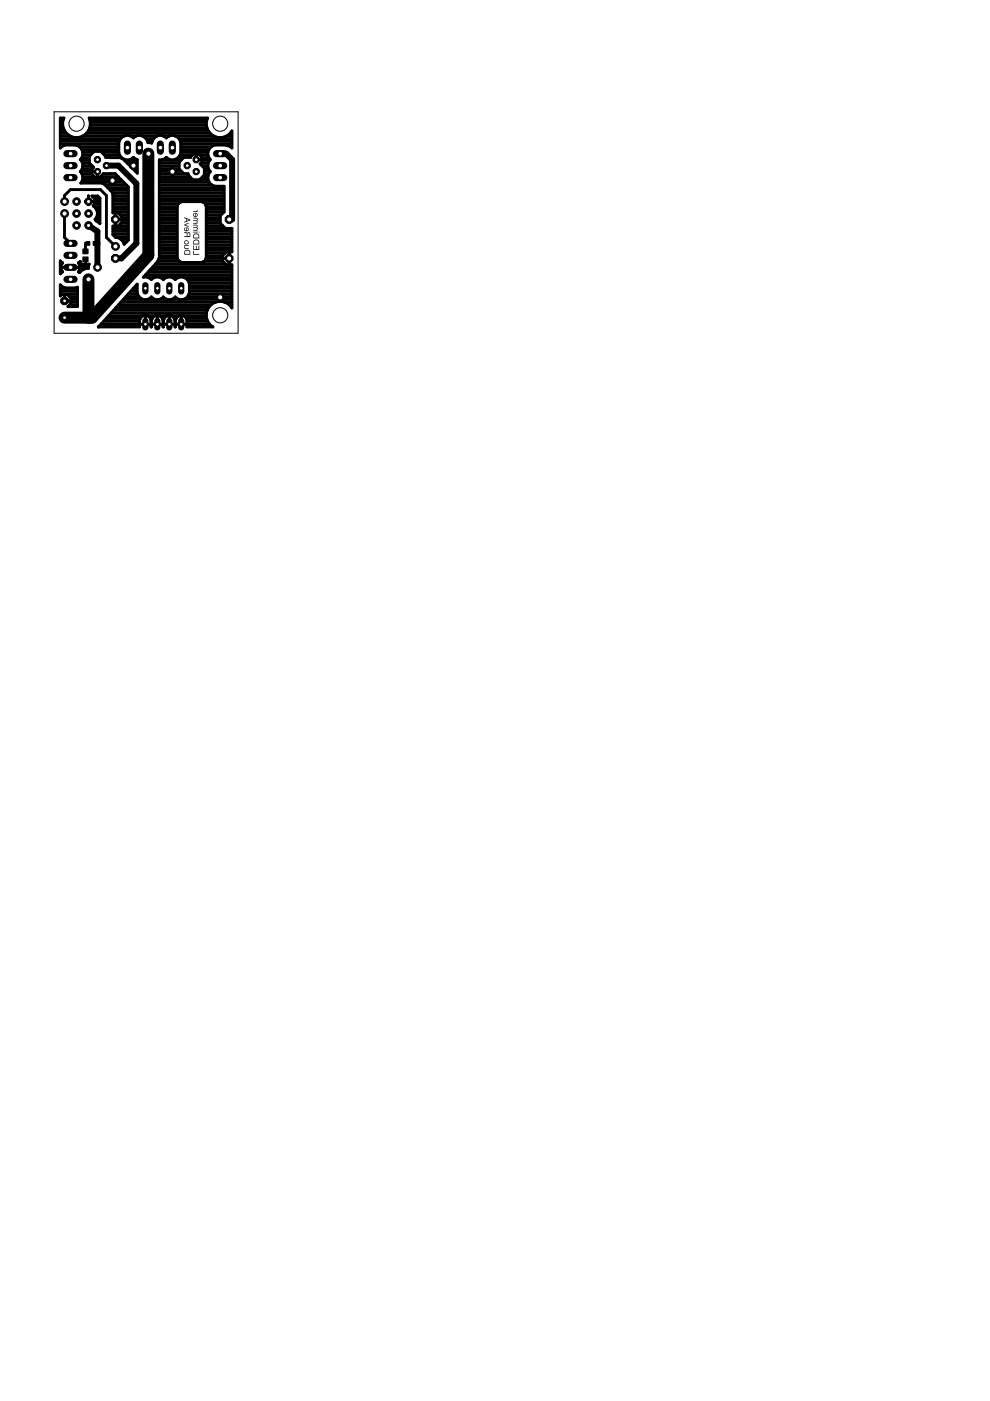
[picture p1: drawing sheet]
<svg xmlns="http://www.w3.org/2000/svg" width="210mm" height="297mm" viewBox="0 0 210 297" stroke-linecap="round" stroke-linejoin="round" font-family="sans-serif">
<g fill="#000">
<path d="M39.3 53.3a.55 .55 0 0 1 .6-.1 .55 .55 0 0 1 .3 .6h-1zM39.2 53.1l-.1 .9h1.2v-.5a.66 .66 0 0 0-.4-.6 .66 .66 0 0 0-.7 .2zM39.1 52l.1 .2a.32 .32 0 0 0-.2 .3 .32 .32 0 0 0 .4 .3h.6v-.2h-.7l-.1-.2 .1-.2h.7v-.2zM39.2 51.3a.35 .35 0 0 1 .7 0 .35 .35 0 0 1-.7 0zM39 51.4a.5 .5 0 0 0 1 0 .5 .5 0 0 0-1 0zM39.8 49.5h.4v.6h-.4zM39.1 49.2v.2h.4l.1 .3v.4h-.5v.1h1.2v-.6a.35 .35 0 0 0-.2-.4 .35 .35 0 0 0-.4 .2zM39.1 48.3a.48 .48 0 0 0 .1 .8 .48 .48 0 0 0 .7-.3 .48 .48 0 0 0-.4-.6v.7a.27 .27 0 0 1-.3-.2 .27 .27 0 0 1 .2-.3v-.2zM39.6 48.4a.26 .26 0 0 1 .3 .2 .26 .26 0 0 1-.3 .3zM39.1 47.6v.2l.9 .3v-.2l-.8-.2 .8-.3v-.1zM39.6 46.4l.5 .2-.5 .2zM39.1 46.1v.2l.3 .1v.5l-.3 .1v.2l1.2-.5v-.2z" fill-rule="evenodd"/>
<path d="M41 53.2v.8h1.2v-.2h-1.1v-.6zM41 52.1v.9h1.2v-.9h-.1v.7h-.4v-.7h-.1v.7h-.5v-.7zM41.2 51.1a.55 .55 0 0 1 .6-.1 .55 .55 0 0 1 .3 .7h-1zM41.1 51l-.1 .8h1.2v-.5a.66 .66 0 0 0-.4-.5 .66 .66 0 0 0-.7 .2zM41.2 49.8a.55 .55 0 0 1 .6-.1 .55 .55 0 0 1 .3 .7h-1zM41.1 49.7l-.1 .8h1.2v-.5a.66 .66 0 0 0-.4-.5 .66 .66 0 0 0-.7 .2zM41 49.1v.2h.9v-.2zM42.1 49.1v.2h.1v-.2zM41 47.6v.2h.7l.1 .2-.2 .2h-.6v.2h.7l.1 .1-.2 .2h-.6v.2h.9l-.1-.7a.31 .31 0 0 0 .1-.3 .31 .31 0 0 0-.3-.3zM41 46.2v.1h.7l.1 .2-.2 .2h-.6v.2h.7l.1 .1-.2 .2-.6 .1v.1h.9l-.1-.7a.31 .31 0 0 0 .1-.3 .31 .31 0 0 0-.3-.2zM41 45.3a.48 .48 0 0 0 .1 .7 .48 .48 0 0 0 .7-.2 .48 .48 0 0 0-.4-.7v.7a.27 .27 0 0 1-.3-.2 .27 .27 0 0 1 .2-.3v-.1zM41.5 45.3a.26 .26 0 0 1 .3 .3 .26 .26 0 0 1-.3 .2zM41 44.8v.1h.9v-.1h-.2l.2-.3h-.2l-.1 .3z" fill-rule="evenodd"/>
</g>
<path d="M17.6 54.5h1.1v1h-1.1zM17.6 52.8h1.1v1h-1.1zM18.2 51.2h.8v.8h-.8zM19.7 51.2h.9v.8h-.9z" fill="#000" stroke="#000" stroke-width=".21"/>
<path d="M22.6 35.1h2.5l3.8 3.8v12.7l-3.2 3.2h-1.2M46.7 32.6h1.2l1.3 1.2v12.7h-.6M18.8 47.8l1.9 1.3v7.6" fill="none" stroke="#000" stroke-width="1.3"/>
<g fill="none" stroke="#000" stroke-width=".61">
<path d="M12.8 31.1h.2M12.8 30.6h12.4M12.8 30h12.5M12.8 29.4h12.8M12.8 28.8h2.1M12.8 28.3h1.3M12.8 27.7h.9M12.8 27.1h.6M12.8 26.5h.5M12.8 26h.5M12.8 25.4h.6M16.8 31.1h8.4"/>
<path d="M17.1 36.3l3.6 .1v1.2M17.2 34h1.7M17.3 38.7h8.9M17.3 33.4h1.6M17.3 31.7h7.9M17.4 36.9h2.1M17.4 35.8h2.2M17.5 34.6h1.5M17.5 38.1h8.2M17.5 37.5h2.5M17.5 35.2h2.1M17.5 32.9h1.7"/>
<path d="M17.5 32.3h2.3M17.5 28.8h8.9M18.3 28.3h26.3M18.8 27.7h25.3M19 27.1h24.9M19 25.4h24.9M19.1 26.5h24.7M19.1 26h24.7M19.5 36.9l.7 .7h1l.7-.7M19.5 36.9v-1l.4-.4-1-.9v-1.5l1-1h1.5l1 1v.3h3l.7 .3 3 3v-2.9l-.8-.4a1.81 1.81 0 0 1-3.1-1v-2.2a1.81 1.81 0 0 1 3.1-.9 1.8 1.8 0 0 1 1.8-.5 1.8 1.8 0 0 1 1.3 1.4l.8 .2a1.8 1.8 0 0 1 1.2-1.6 1.8 1.8 0 0 1 1.9 .5 1.79 1.79 0 0 1 1.8-.5 1.79 1.79 0 0 1 1.2 1.4v2.2a1.79 1.79 0 0 1-1.2 1.4 1.79 1.79 0 0 1-1.8-.4l-.9 .5h-.6v20.6l-.3 .9M20.7 37.5h.1M20.7 36.9h.1"/>
<path d="M21.3 37.5h3.8M21.5 32.3h3.7M21.9 36.9h2.6M22.1 32.9h3.3M22.3 39.2h4.5M22.8 39.8h4.4M25.5 33.4h.3M26.4 34h2.7M27 34.6h2.1M27.6 35.2h1.5M27.6 28.8h1.4M28.2 35.8h.9"/>
<path d="M28.2 33.4h.2M28.7 36.3h.4M30.1 28.8h3.3M31 29.4h1.6M31.3 30h1M33.8 36.3h4.7M33.8 39.8h13.7M33.8 39.2h11.1M33.8 38.7h10.5M33.8 38.1h7.1M33.8 37.5h6.5M33.8 36.9h6.1"/>
<path d="M33.8 35.8h4.2M33.8 35.2h4.2M33.8 34.6h4.2M33.8 34h4.6M34.6 28.8h1.3M35.2 33.4h.1M37.1 28.8h8.2M37.7 33.4h1.2M38 29.4h11.2M38 34.4l1-1h1.4l.7-.8h1l.7 .7v1.1l-.4 .4 .9 .9v1.4l-1 1h-1.4l-1-1v-.3h-.9l-1-1zM38.2 32.9h2.7M38.2 30h11"/>
<path d="M38.3 32.3h5.8M38.3 31.7h6M38.3 31.1h6.5M38.3 30.6h10.9M41.6 33.4h.1M41.6 32.6v1.2h1.2M41.6 32.9h.1M42.4 38.1h1.7M42.4 32.9h1.7M42.6 34.6h1.6M42.8 33.4h1.5M42.8 34h1.6"/>
<path d="M42.8 35.2h1.3M42.9 37.5h1.2M43.3 36.3h1.3M43.3 36.9h.9M43.3 35.8h.9M44.6 36.4a1.83 1.83 0 0 0 1 3.1h1.9v5.4l-.8 .8v1.6M48 28.8h1.2M48.8 28.3h.4M48.9 31.1l.3 .3v-3.7a2.93 2.93 0 0 1-3.9 1.1 2.93 2.93 0 0 1-1.3-3.8h-25.1a2.94 2.94 0 0 1-2.7 4.2 2.94 2.94 0 0 1-2.7-4.2h-.7v6.4l.3-.4 .7-.2h2.3a1.81 1.81 0 0 1 1.4 1.2 1.81 1.81 0 0 1-.5 1.8 1.7 1.7 0 0 1 0 2.6 1.7 1.7 0 0 1 .1 2.4h4.5l.5 .2 1.6 1.7 .2 .5v3.9h1.1l.8 .9v1.1l-.8 .8h-1.1v1.9l.6 .6a1.82 1.82 0 0 1 1.8 1.4l.9-.9v-11.3l-2.8-2.8-2.5 .1M48.9 31.1l-1.1-.3h-2.2a1.83 1.83 0 0 0-1 3 1.75 1.75 0 0 0 0 2.6M48.9 31.1h.3M12.8 55.3l.5 .4a1.32 1.32 0 0 0 0 1.9l-.5 .5z"/>
<path d="M12.8 57.7h.3M12.8 57.1h.2M12.8 56.5h.1M12.8 56h.3M12.8 55.4h.1M12.9 56.7h4.1M13.7 42.7v-1.2l1.2-1.3h6.4l1.3 1.3v8.8l1.9 1.9M13.7 45.3v5l1.2 1.3M14.9 56.7h.1M16.6 55.7l.4-.3 .1 .4 .3 .2h1.5l-.1 .9h-.5l-.9 .3-.5 .6-.3-.2a1.32 1.32 0 0 0 0-1.9zM16.7 57.7h.3M16.8 56h.5"/>
<path d="M16.9 57.1h.8M17 56.5h1.8M18.1 55v1M18.1 55h.1M18.1 56h.1M18.1 55.4h.1M18.6 51.6h-.5v1.7M18.8 41.6h.1M18.8 41.6v1.8M18.8 43.4h.1M18.8 43.3h.1M18.8 42.7h.1"/>
<path d="M18.8 42.1h.1M20 43.8h1.2M20 42.1h1.2M20 43.2a1.38 1.38 0 0 0-.5-1.6h1.2l.5 .4v5.4l-.9-.7M20 43.2l-.2 .4a1.86 1.86 0 0 1 .4 2.9l.1 .2M20 43.3h1.2M20.1 42.7l-2 .1M20.1 42.7h1.1M20.2 51.6h.5M20.3 46.7h.9M20.4 46.1h.8M20.4 44.4h.8"/>
<path d="M20.6 45.6h.6M20.6 45h.6M21.1 47.3h.1M23.4 40.4h3.8M23.8 41h3.4M23.9 48.5h3.3M23.9 49.6h3.3M23.9 49h3.3M23.9 45h3.3M23.9 44.4h3.3M23.9 43.8h3.3M23.9 43.3h3.3"/>
<path d="M23.9 42.7h3.3M23.9 42.1h3.3M23.9 41.5h3.3M24.3 50.2h2.9M24.5 45.1v2.8M24.5 46.5h1.3M24.5 47.9h.1M24.5 47.3h.1M24.5 46.7h.1M24.5 46.1h.1M24.5 45.6h.1M25.1 47.9h2.1"/>
<path d="M25.5 45.6h1.7M25.7 50.8h1.5M25.7 47.3h1.5M25.8 46.7h1.4M25.8 46.1h1.4M26.1 51.4h.7M30.9 58.3h18.3M31.4 57.7h17.8M31.4 58.8h1.3M31.9 57.1h17.3M32.4 56.5h16.8M33 56h14.8"/>
<path d="M33.5 55.4l-3.1 3.4a1.64 1.64 0 0 1 1.7 .5 1.66 1.66 0 0 1 2.5 0 1.64 1.64 0 0 1 2.5 0 1.74 1.74 0 0 1 1.8-.5 1.74 1.74 0 0 1 1.3 1.3v2a1.72 1.72 0 0 1-1.3 1.4 1.72 1.72 0 0 1-1.8-.6 1.61 1.61 0 0 1-2.5 0 1.63 1.63 0 0 1-2.5 0 1.73 1.73 0 0 1-1.8 .6 1.73 1.73 0 0 1-1.2-1.4v-1.9l-7.6 8.4M33.5 55.4h4.5M33.7 54.8h3.9M33.8 48.5h3.8M33.8 54.2h3.8M33.8 53.7h3.8M33.8 53.1h3.8M33.8 52.5h3.8M33.8 51.9h3.8M33.8 51.4h3.8M33.8 50.8h3.8M33.8 50.2h3.8"/>
<path d="M33.8 49.6h3.8M33.8 49h3.8M33.8 47.9h3.8M33.8 47.3h3.8M33.8 46.7h3.8M33.8 46.1h3.8M33.8 45.6h3.8M33.8 45h3.8M33.8 44.4h3.8M33.8 43.8h3.8M33.8 43.3h3.9M33.8 42.7h13.7"/>
<path d="M33.8 42.1h13.7M33.8 41.5h13.7M33.8 41h13.7M33.8 40.4h13.7M34 58.8h1.3M36.5 58.8h1.3M37.8 43.1l.7-.3h4.3l.4 .1 .4 .4 .1 .5v10.8a1.09 1.09 0 0 1-1 1h-4.1l-.6-.2-.4-.5v-11.2zM39 58.8h10.2M39.8 59.4h9.4M43.3 55.4h3.9M43.6 43.3h3.9M43.7 54.8h3.5"/>
<path d="M43.7 48.5l5.5-.1v5h-1.2l-.8 .8M43.7 54.2h3.5M43.7 53.7h4.1M43.7 53.1h5.5M43.7 52.5h5.5M43.7 51.9h5.5M43.7 51.4h5.5M43.7 50.8h5.5M43.7 50.2h5.5M43.7 49.6h5.5M43.7 49h5.5M43.7 47.9h3.5"/>
<path d="M43.7 47.3h3M43.7 46.7h3M43.7 46.1h3M43.7 45.6h3.2M43.7 45h3.8M43.7 44.4h3.8M43.7 43.8h3.8M46.7 47.3l1.1 1.1M47.2 54.2v1.2l.8 .8h1.2v9.1a2.93 2.93 0 0 0-4.2-.9 2.93 2.93 0 0 0-.7 4.2M47.2 54.8h1.4M48.6 53.4v2.8M48.6 56h.1"/>
<path d="M48.6 55.4h.1M48.6 54.8h.1M48.6 54.2h.1M48.6 53.7h.1M12.8 60.4l.4 .4 .6 .2h2.3l.3-.1v4.1h-2l.6-.7v-1.1l-.8-.8h-1.1l-.3 .4zM12.8 62.3h3.6M12.8 61.7h3.6M12.8 61.2h3.6M12.8 60.6h.2M13.7 63.5h.1M13.7 62.4v1.4h1.3M13.7 62.9h.1"/>
<path d="M14.7 62.9h1.7M14.8 64.6h1.6M15 63.5h1.4M15 64.1h1.4M20.8 69.3h.1M21 69.2h8.6M21.5 68.7l-.7 .6M21.5 68.7h8.1M21.5 68.6v.1M22 68.1h7.6M22.5 67.5h7.2M23 66.9h7.4"/>
<path d="M23.6 66.4h20.2M24.1 65.8h19.8M24.6 65.2h19.7M25.1 64.6h19.7M25.7 64.1h20.1M26.2 63.5h4.2M26.7 62.9h2.8M27.2 62.3h2M27.7 61.7h1.4M28.3 61.2h.8M28.8 60.6h.3M29.6 68.7h2.4"/>
<path d="M30.4 67l-.7 .6-.1 1.7h-8.8M30.4 67a1.21 1.21 0 0 1 1.6 1l.1 1.3 .1-1.5 .2-.5 .5-.3M30.8 66.9v1.9M30.8 68.7h.1M30.8 68.1h.1M30.8 67.5h.1M30.8 66.9h.1M31.2 66.9h1.7M31.3 63.5h1.6M31.9 67.5h.4M32 69.2h.1M32 68.7h.1"/>
<path d="M32 68.1h.1M32.1 68.7h2.5M32.9 67a1.21 1.21 0 0 1 1.7 1v1.3l.1-1.3a1.22 1.22 0 0 1 1.2-1.1 1.22 1.22 0 0 1 1.2 1.1v1.3l.1-1.3a1.22 1.22 0 0 1 1.2-1.1 1.22 1.22 0 0 1 1.2 1.1v1.3h5.5l-.8-.7M33.4 66.9v1.9M33.4 68.7h.1M33.4 68.1h.1M33.4 67.5h.1M33.4 66.9h.1M33.8 66.9h1.7M33.8 63.5h1.6M34.4 67.5h.4M34.6 69.2h.1"/>
<path d="M34.6 68.7h.1M34.6 68.1h.1M34.7 68.7h2.4M35.9 66.9v1.9M35.9 68.7h.1M35.9 68.1h.1M35.9 67.5h.1M35.9 66.9h.1M36.3 66.9h1.7M36.3 63.5h1.7M37 67.5h.4M37.1 69.2h.1"/>
<path d="M37.1 68.7h.1M37.1 68.1h.1M37.2 68.7h2.4M38.4 66.9v1.9M38.4 68.7h.1M38.4 68.1h.1M38.4 67.5h.1M38.4 66.9h.1M38.8 66.9h5M38.9 63.5h10.3M39.5 67.5h4.3M39.6 69.2h5.4"/>
<path d="M39.6 68.7h4.8M39.6 68.1h4.4M39.8 62.9h9.4M40.1 62.3h9.1M40.1 60h9.1M40.2 61.7h9M40.2 61.2h9M40.2 60.6h9M47.5 64.1h1.7M48.6 64.6h.6M49.1 65.2h.1"/>
</g>
<path d="M31.5 32.6v21.5l-12 13.3h-5.8M18.8 59.2v8.2" fill="none" stroke="#000" stroke-width="2.5"/>
<path d="M45.9 37.7h1.5" fill="none" stroke="#000" stroke-width="1.5"/>
<circle cx="46.7" cy="37.7" r=".51" fill="#fff" stroke="#000" stroke-width=".21"/>
<path d="M45.9 35.1h1.5" fill="none" stroke="#000" stroke-width="1.5"/>
<circle cx="46.7" cy="35.1" r=".51" fill="#fff" stroke="#000" stroke-width=".21"/>
<path d="M45.9 32.6h1.5" fill="none" stroke="#000" stroke-width="1.5"/>
<circle cx="46.7" cy="32.6" r=".51" fill="#fff" stroke="#000" stroke-width=".21"/>
<circle cx="41.6" cy="36.4" r=".71" fill="#000" stroke="#000" stroke-width=".21"/>
<circle cx="41.6" cy="36.4" r=".4" fill="#fff" stroke="#000" stroke-width=".21"/>
<circle cx="39.7" cy="35.1" r=".71" fill="#000" stroke="#000" stroke-width=".21"/>
<circle cx="39.7" cy="35.1" r=".4" fill="#fff" stroke="#000" stroke-width=".21"/>
<circle cx="41.6" cy="33.8" r=".71" fill="#000" stroke="#000" stroke-width=".21"/>
<circle cx="41.6" cy="33.8" r=".4" fill="#fff" stroke="#000" stroke-width=".21"/>
<circle cx="24.5" cy="46.5" r=".89" fill="#000" stroke="#000" stroke-width=".21"/>
<circle cx="24.5" cy="46.5" r=".55" fill="#fff" stroke="#000" stroke-width=".21"/>
<circle cx="48.6" cy="46.5" r=".89" fill="#000" stroke="#000" stroke-width=".21"/>
<circle cx="48.6" cy="46.5" r=".55" fill="#fff" stroke="#000" stroke-width=".21"/>
<circle cx="13.7" cy="63.8" r=".87" fill="#000" stroke="#000" stroke-width=".21"/>
<circle cx="13.7" cy="63.8" r=".4" fill="#fff" stroke="#000" stroke-width=".21"/>
<circle cx="13.7" cy="67.4" r=".8" fill="#000" stroke="#000" stroke-width=".21"/>
<circle cx="13.7" cy="67.4" r=".4" fill="#fff" stroke="#000" stroke-width=".21"/>
<path d="M38.4 68.1v1.3" fill="none" stroke="#000" stroke-width="1.3"/>
<circle cx="38.4" cy="68.7" r=".4" fill="#fff" stroke="#000" stroke-width=".21"/>
<path d="M35.9 68.1v1.3" fill="none" stroke="#000" stroke-width="1.3"/>
<circle cx="35.9" cy="68.7" r=".4" fill="#fff" stroke="#000" stroke-width=".21"/>
<path d="M35.9 60.5v1.3" fill="none" stroke="#000" stroke-width="1.3"/>
<circle cx="35.9" cy="61.1" r=".4" fill="#fff" stroke="#000" stroke-width=".21"/>
<path d="M38.4 60.5v1.3" fill="none" stroke="#000" stroke-width="1.3"/>
<circle cx="38.4" cy="61.1" r=".4" fill="#fff" stroke="#000" stroke-width=".21"/>
<path d="M33.4 68.1v1.3" fill="none" stroke="#000" stroke-width="1.3"/>
<circle cx="33.4" cy="68.7" r=".4" fill="#fff" stroke="#000" stroke-width=".21"/>
<path d="M30.8 68.1v1.3" fill="none" stroke="#000" stroke-width="1.3"/>
<circle cx="30.8" cy="68.7" r=".4" fill="#fff" stroke="#000" stroke-width=".21"/>
<path d="M33.4 60.5v1.3" fill="none" stroke="#000" stroke-width="1.3"/>
<circle cx="33.4" cy="61.1" r=".4" fill="#fff" stroke="#000" stroke-width=".21"/>
<path d="M30.8 60.5v1.3" fill="none" stroke="#000" stroke-width="1.3"/>
<circle cx="30.8" cy="61.1" r=".4" fill="#fff" stroke="#000" stroke-width=".21"/>
<path d="M14.2 59.2h1.5" fill="none" stroke="#000" stroke-width="1.5"/>
<circle cx="15" cy="59.2" r=".51" fill="#fff" stroke="#000" stroke-width=".21"/>
<path d="M14.2 56.7h1.5" fill="none" stroke="#000" stroke-width="1.5"/>
<circle cx="15" cy="56.7" r=".51" fill="#fff" stroke="#000" stroke-width=".21"/>
<path d="M14.2 54.1h1.5" fill="none" stroke="#000" stroke-width="1.5"/>
<circle cx="15" cy="54.1" r=".51" fill="#fff" stroke="#000" stroke-width=".21"/>
<path d="M14.2 51.6h1.5" fill="none" stroke="#000" stroke-width="1.5"/>
<circle cx="15" cy="51.6" r=".51" fill="#fff" stroke="#000" stroke-width=".21"/>
<path d="M36.5 30.5v1.6" fill="none" stroke="#000" stroke-width="1.5"/>
<circle cx="36.6" cy="31.3" r=".51" fill="#fff" stroke="#000" stroke-width=".21"/>
<path d="M34 30.5v1.6" fill="none" stroke="#000" stroke-width="1.5"/>
<circle cx="34" cy="31.3" r=".51" fill="#fff" stroke="#000" stroke-width=".21"/>
<path d="M14.2 32.6h1.5" fill="none" stroke="#000" stroke-width="1.5"/>
<circle cx="15" cy="32.6" r=".51" fill="#fff" stroke="#000" stroke-width=".21"/>
<path d="M14.2 35.1h1.5" fill="none" stroke="#000" stroke-width="1.5"/>
<circle cx="15" cy="35.1" r=".51" fill="#fff" stroke="#000" stroke-width=".21"/>
<path d="M14.2 37.7h1.5" fill="none" stroke="#000" stroke-width="1.5"/>
<circle cx="15" cy="37.7" r=".51" fill="#fff" stroke="#000" stroke-width=".21"/>
<circle cx="20.7" cy="33.8" r=".71" fill="#000" stroke="#000" stroke-width=".21"/>
<circle cx="20.7" cy="33.8" r=".4" fill="#fff" stroke="#000" stroke-width=".21"/>
<circle cx="22.6" cy="35.1" r=".71" fill="#000" stroke="#000" stroke-width=".21"/>
<circle cx="22.6" cy="35.1" r=".4" fill="#fff" stroke="#000" stroke-width=".21"/>
<circle cx="20.7" cy="36.4" r=".71" fill="#000" stroke="#000" stroke-width=".21"/>
<circle cx="20.7" cy="36.4" r=".4" fill="#fff" stroke="#000" stroke-width=".21"/>
<circle cx="48.6" cy="54.8" r=".89" fill="#000" stroke="#000" stroke-width=".21"/>
<circle cx="48.6" cy="54.8" r=".55" fill="#fff" stroke="#000" stroke-width=".21"/>
<circle cx="24.5" cy="54.8" r=".89" fill="#000" stroke="#000" stroke-width=".21"/>
<circle cx="24.5" cy="54.8" r=".55" fill="#fff" stroke="#000" stroke-width=".21"/>
<path d="M27 30.5v1.6" fill="none" stroke="#000" stroke-width="1.5"/>
<circle cx="27" cy="31.3" r=".51" fill="#fff" stroke="#000" stroke-width=".21"/>
<path d="M29.5 30.5v1.6" fill="none" stroke="#000" stroke-width="1.5"/>
<circle cx="29.6" cy="31.3" r=".51" fill="#fff" stroke="#000" stroke-width=".21"/>
<circle cx="16.2" cy="45.3" r=".8" fill="#000" stroke="#000" stroke-width=".21"/>
<circle cx="16.2" cy="45.3" r=".44" fill="#fff" stroke="#000" stroke-width=".21"/>
<circle cx="18.8" cy="45.3" r=".8" fill="#000" stroke="#000" stroke-width=".21"/>
<circle cx="18.8" cy="45.3" r=".44" fill="#fff" stroke="#000" stroke-width=".21"/>
<circle cx="18.8" cy="47.8" r=".8" fill="#000" stroke="#000" stroke-width=".21"/>
<circle cx="18.8" cy="47.8" r=".44" fill="#fff" stroke="#000" stroke-width=".21"/>
<circle cx="16.2" cy="47.8" r=".8" fill="#000" stroke="#000" stroke-width=".21"/>
<circle cx="16.2" cy="47.8" r=".44" fill="#fff" stroke="#000" stroke-width=".21"/>
<circle cx="16.2" cy="42.7" r=".8" fill="#000" stroke="#000" stroke-width=".21"/>
<circle cx="16.2" cy="42.7" r=".44" fill="#fff" stroke="#000" stroke-width=".21"/>
<circle cx="18.8" cy="42.7" r=".8" fill="#000" stroke="#000" stroke-width=".21"/>
<circle cx="18.8" cy="42.7" r=".44" fill="#fff" stroke="#000" stroke-width=".21"/>
<circle cx="20.7" cy="56.7" r=".83" fill="#000" stroke="#000" stroke-width=".21"/>
<circle cx="20.7" cy="56.7" r=".55" fill="#fff" stroke="#000" stroke-width=".21"/>
<circle cx="46.7" cy="63" r=".83" fill="#000" stroke="#000" stroke-width=".21"/>
<circle cx="46.7" cy="63" r=".55" fill="#fff" stroke="#000" stroke-width=".21"/>
<circle cx="36.6" cy="36.4" r=".83" fill="#000" stroke="#000" stroke-width=".21"/>
<circle cx="36.6" cy="36.4" r=".55" fill="#fff" stroke="#000" stroke-width=".21"/>
<circle cx="28.3" cy="35.1" r=".83" fill="#000" stroke="#000" stroke-width=".21"/>
<circle cx="28.3" cy="35.1" r=".55" fill="#fff" stroke="#000" stroke-width=".21"/>
<circle cx="23.9" cy="38.3" r=".83" fill="#000" stroke="#000" stroke-width=".21"/>
<circle cx="23.9" cy="38.3" r=".55" fill="#fff" stroke="#000" stroke-width=".21"/>
<circle cx="18.8" cy="59.2" r=".83" fill="#000" stroke="#000" stroke-width=".21"/>
<circle cx="18.8" cy="59.2" r=".55" fill="#fff" stroke="#000" stroke-width=".21"/>
<path d="M30.6 31.7h1.7v1.7h-1.7z" fill="#000" stroke="#000" stroke-width=".21"/>
<circle cx="31.5" cy="32.6" r=".55" fill="#fff" stroke="#000" stroke-width=".21"/>
<circle cx="13.7" cy="45.3" r=".83" fill="#000" stroke="#000" stroke-width=".21"/>
<circle cx="13.7" cy="45.3" r=".55" fill="#fff" stroke="#000" stroke-width=".21"/>
<circle cx="24.5" cy="52.2" r=".83" fill="#000" stroke="#000" stroke-width=".21"/>
<circle cx="24.5" cy="52.2" r=".55" fill="#fff" stroke="#000" stroke-width=".21"/>
<circle cx="13.7" cy="42.7" r=".83" fill="#000" stroke="#000" stroke-width=".21"/>
<circle cx="13.7" cy="42.7" r=".55" fill="#fff" stroke="#000" stroke-width=".21"/>
<g fill="none" stroke="#000" stroke-width=".21">
<path d="M11.5 23.7h39v47h-39z"/>
<circle cx="16.2" cy="26.2" r="1.61"/>
<circle cx="46.7" cy="26.2" r="1.61"/>
<circle cx="46.7" cy="66.8" r="1.61"/>
</g>
</svg>
